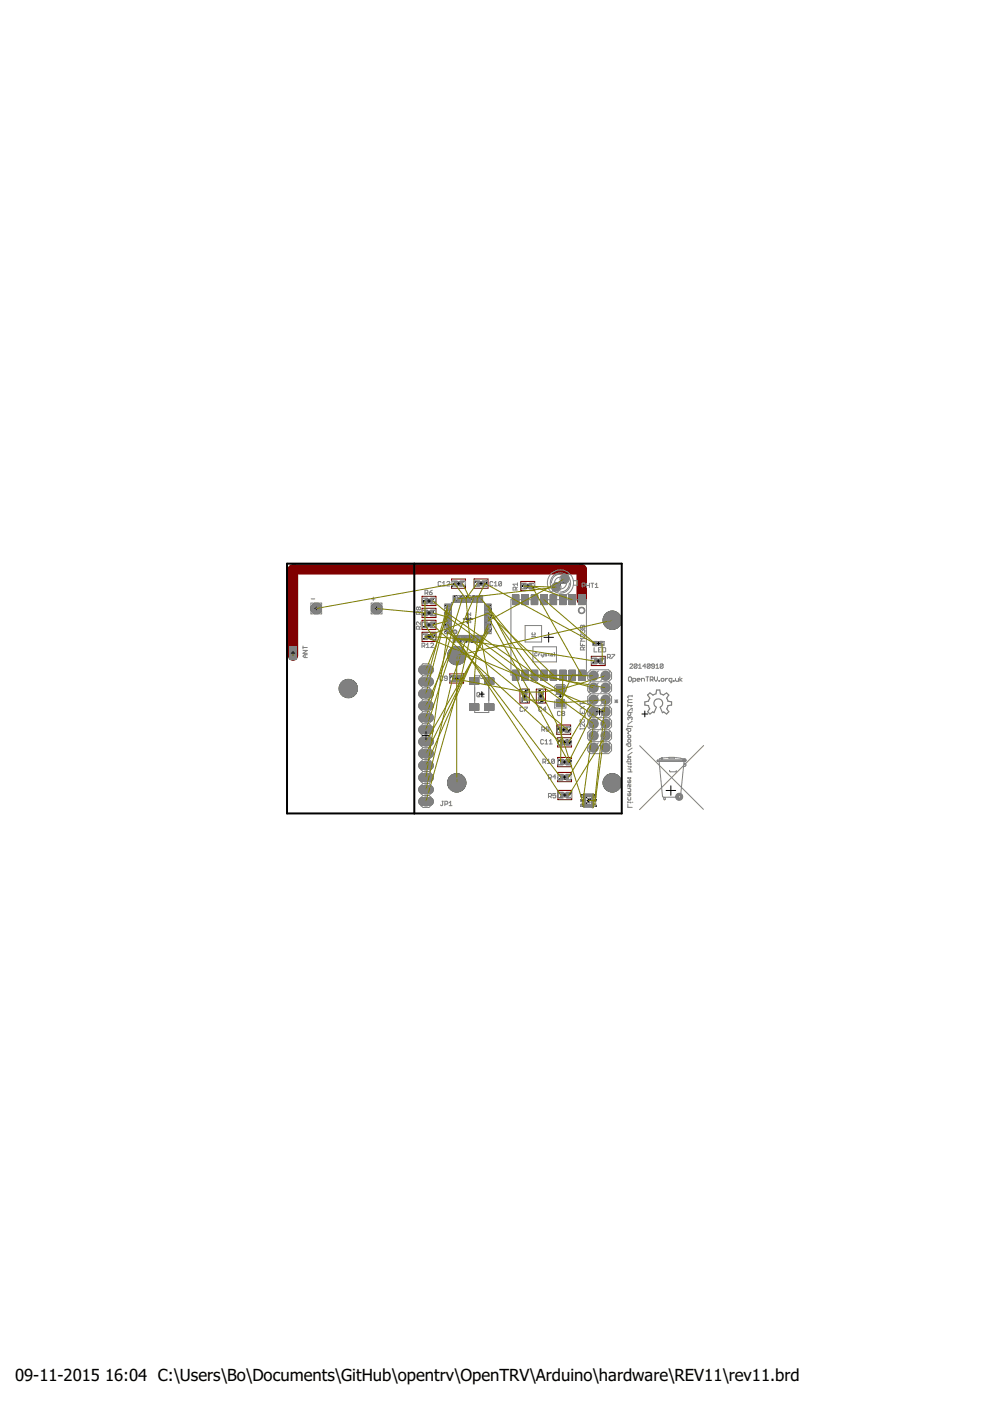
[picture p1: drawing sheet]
<svg xmlns="http://www.w3.org/2000/svg" width="210mm" height="297mm" viewBox="0 0 210 297" stroke-linecap="round" stroke-linejoin="round" font-family="sans-serif">
<defs><g id="words">
<g font-size="3.5">
<text x="3.2" y="292.8">09-11-2015</text>
<text x="22.3" y="292.8">16:04 C:\Users\Bo\Documents\GitHub\opentrv\OpenTRV\Arduino\hardware\REV11\rev11.brd</text>
</g>
</g></defs>
<g fill="none" stroke="#808080" stroke-width=".21">
<path d="M133.1 149.2v.7M133.1 153.9v.3M133.1 154.5l.2 .6 .4-.2v-.4h-.8l-.1 .3M133.1 155.4l.2 .1zM133.1 157.7l.2 .6 .4-.2v-.4h-.8l-.1 .3M133.1 150.8l.8-.6h.1v.6M133.1 154h.9v.2M133.1 149.6h.9l-.3 .3M133.3 155.9l.4 .1-.1 .5-.5-.2zM133.3 156.8l.4 .1v.3l-.1 .2-.5-.2zM133.6 152.2l-.2-.2-.3 .2 .2 .4M133.6 152.2v.1"/>
<path d="M133.6 152.2l.1-.2 .3 .2-.1 .4M133.7 151.1v.5l-.1 .1-.5-.1v-.5h.9M134 147.6h-.7l-.2 .1 .2 .3M134 148.3h-.7l-.2 .2 .2 .4h.7M134 159.5l-.9 .6M134 158.6l-.9 .6M134 147.4v.3M134 152.9l-.9 .6M132.8 161.5h.9v-.4l-.4-.2-.2 .2v.4M133.1 170.6v.6h.9M133.1 160.4l.2 .2zM133.1 164.9l.2 .1z"/>
<path d="M133.1 165.5l.2 .5 .4-.2v-.3l-.3-.1v.6M133.1 168.3l.2 .4 .4-.1v-.3l-.3-.2v.6M133.1 169l.2 .7 .4-.2v-.5M133.1 169.9v.4M133.1 163l.6 .2v.3l-.1 .2M133.1 167.2l.6 .1v.5h-.6M133.1 170.1h.6v.2M133.1 163.7h.9M133.1 162.4l.2 .2h.6M133.1 161.8l.2 .2h.6M133.6 160.4h.1v.2h-.1zM133.6 164.9h.1v.1h-.1z"/>
<path d="M133.7 166.3v.4l-.1 .2-.3-.6-.2 .6M133.7 161.8v.3M133.7 162.4v.4M134 170.1h.2"/>
</g>
<g fill="#808080" stroke="#808080" stroke-width=".21">
<path d="M88.9 141.5l.6-.3h1.7a.82 .82 0 0 1 .7 .8 .82 .82 0 0 1-.7 .8h-1.7a.83 .83 0 0 1-.6-1.3z"/>
<path d="M88.9 144.1l.6-.4h1.7a.82 .82 0 0 1 .7 .9 .82 .82 0 0 1-.7 .8h-1.7a.83 .83 0 0 1-.6-1.3z"/>
<path d="M88.9 146.6l.6-.3h1.7a.82 .82 0 0 1 .7 .8 .82 .82 0 0 1-.7 .8h-1.7a.83 .83 0 0 1-.6-1.3z"/>
<path d="M88.9 149.1l.6-.3h1.7a.82 .82 0 0 1 .7 .8 .82 .82 0 0 1-.7 .9h-1.7a.83 .83 0 0 1-.6-1.4z"/>
<path d="M88.9 151.7l.6-.3h1.7a.82 .82 0 0 1 .7 .8 .82 .82 0 0 1-.7 .8h-1.7a.83 .83 0 0 1-.6-1.3z"/>
<path d="M88.9 154.2l.6-.3h1.7a.82 .82 0 0 1 .7 .8 .82 .82 0 0 1-.7 .8h-1.7a.83 .83 0 0 1-.6-1.3z"/>
<path d="M88.9 156.8l.6-.4h1.7a.82 .82 0 0 1 .7 .9 .82 .82 0 0 1-.7 .8h-1.7a.83 .83 0 0 1-.6-1.3z"/>
<path d="M88.9 159.3l.6-.3h1.7a.82 .82 0 0 1 .7 .8 .82 .82 0 0 1-.7 .8h-1.7a.83 .83 0 0 1-.6-1.3z"/>
<path d="M88.9 161.8l.6-.3h1.7a.82 .82 0 0 1 .7 .8 .82 .82 0 0 1-.7 .8h-1.7a.83 .83 0 0 1-.6-1.3z"/>
<path d="M88.9 164.4l.6-.4h1.7a.82 .82 0 0 1 .7 .9 .82 .82 0 0 1-.7 .8h-1.7a.83 .83 0 0 1-.6-1.3z"/>
<path d="M88.9 166.9l.6-.3h1.7a.82 .82 0 0 1 .7 .8 .82 .82 0 0 1-.7 .8h-1.7a.83 .83 0 0 1-.6-1.3z"/>
<path d="M88.9 169.4l.6-.3h1.7a.82 .82 0 0 1 .7 .8 .82 .82 0 0 1-.7 .9h-1.7a.83 .83 0 0 1-.6-1.4z"/>
<circle cx="125.9" cy="143.3" r=".87"/>
<circle cx="128.4" cy="143.3" r=".87"/>
<circle cx="125.9" cy="145.8" r=".87"/>
<circle cx="128.4" cy="145.8" r=".87"/>
<circle cx="125.9" cy="148.4" r=".87"/>
<circle cx="128.4" cy="148.4" r=".87"/>
<circle cx="125.9" cy="150.9" r=".87"/>
<circle cx="128.4" cy="150.9" r=".87"/>
<circle cx="125.9" cy="153.4" r=".87"/>
<circle cx="128.4" cy="153.4" r=".87"/>
<circle cx="125.9" cy="156" r=".87"/>
<circle cx="128.4" cy="156" r=".87"/>
<circle cx="125.9" cy="158.5" r=".87"/>
<circle cx="128.4" cy="158.5" r=".87"/>
<circle cx="119.7" cy="122.7" r=".78"/>
<circle cx="117.9" cy="124.5" r=".78"/>
<circle cx="67.1" cy="129" r="1.21"/>
<circle cx="79.8" cy="129" r="1.21"/>
</g>
<g fill="#808080" stroke="#808080" stroke-width=".21">
<circle cx="129.8" cy="131.5" r="1.95"/>
<circle cx="96.8" cy="139" r="1.95"/>
<circle cx="96.8" cy="166" r="1.95"/>
<circle cx="73.9" cy="146" r="1.95"/>
<circle cx="129.8" cy="166" r="1.95"/>
</g>
<circle cx="125.9" cy="143.3" r=".83" fill="#008000" stroke="#008000" stroke-width=".21"/>
<circle cx="125.9" cy="143.3" r=".51" fill="#fff" stroke="#000" stroke-width=".21"/>
<circle cx="128.4" cy="143.3" r=".83" fill="#008000" stroke="#008000" stroke-width=".21"/>
<circle cx="128.4" cy="143.3" r=".51" fill="#fff" stroke="#000" stroke-width=".21"/>
<circle cx="125.9" cy="145.8" r=".83" fill="#008000" stroke="#008000" stroke-width=".21"/>
<circle cx="125.9" cy="145.8" r=".51" fill="#fff" stroke="#000" stroke-width=".21"/>
<circle cx="128.4" cy="145.8" r=".83" fill="#008000" stroke="#008000" stroke-width=".21"/>
<circle cx="128.4" cy="145.8" r=".51" fill="#fff" stroke="#000" stroke-width=".21"/>
<circle cx="125.9" cy="148.4" r=".83" fill="#008000" stroke="#008000" stroke-width=".21"/>
<circle cx="125.9" cy="148.4" r=".51" fill="#fff" stroke="#000" stroke-width=".21"/>
<circle cx="128.4" cy="148.4" r=".83" fill="#008000" stroke="#008000" stroke-width=".21"/>
<circle cx="128.4" cy="148.4" r=".51" fill="#fff" stroke="#000" stroke-width=".21"/>
<circle cx="125.9" cy="150.9" r=".83" fill="#008000" stroke="#008000" stroke-width=".21"/>
<circle cx="125.9" cy="150.9" r=".51" fill="#fff" stroke="#000" stroke-width=".21"/>
<circle cx="128.4" cy="150.9" r=".83" fill="#008000" stroke="#008000" stroke-width=".21"/>
<circle cx="128.4" cy="150.9" r=".51" fill="#fff" stroke="#000" stroke-width=".21"/>
<circle cx="125.9" cy="153.4" r=".83" fill="#008000" stroke="#008000" stroke-width=".21"/>
<circle cx="125.9" cy="153.4" r=".51" fill="#fff" stroke="#000" stroke-width=".21"/>
<circle cx="128.4" cy="153.4" r=".83" fill="#008000" stroke="#008000" stroke-width=".21"/>
<circle cx="128.4" cy="153.4" r=".51" fill="#fff" stroke="#000" stroke-width=".21"/>
<circle cx="125.9" cy="156" r=".83" fill="#008000" stroke="#008000" stroke-width=".21"/>
<circle cx="125.9" cy="156" r=".51" fill="#fff" stroke="#000" stroke-width=".21"/>
<circle cx="128.4" cy="156" r=".83" fill="#008000" stroke="#008000" stroke-width=".21"/>
<circle cx="128.4" cy="156" r=".51" fill="#fff" stroke="#000" stroke-width=".21"/>
<circle cx="125.9" cy="158.5" r=".83" fill="#008000" stroke="#008000" stroke-width=".21"/>
<circle cx="125.9" cy="158.5" r=".51" fill="#fff" stroke="#000" stroke-width=".21"/>
<circle cx="128.4" cy="158.5" r=".83" fill="#008000" stroke="#008000" stroke-width=".21"/>
<circle cx="128.4" cy="158.5" r=".51" fill="#fff" stroke="#000" stroke-width=".21"/>
<path d="M89.6 142h1.5" fill="none" stroke="#008000" stroke-width="1.5"/>
<circle cx="90.3" cy="142" r=".51" fill="#fff" stroke="#000" stroke-width=".21"/>
<path d="M89.6 144.5h1.5" fill="none" stroke="#008000" stroke-width="1.5"/>
<circle cx="90.3" cy="144.5" r=".51" fill="#fff" stroke="#000" stroke-width=".21"/>
<path d="M89.6 147.1h1.5" fill="none" stroke="#008000" stroke-width="1.5"/>
<circle cx="90.3" cy="147.1" r=".51" fill="#fff" stroke="#000" stroke-width=".21"/>
<path d="M89.6 149.6h1.5" fill="none" stroke="#008000" stroke-width="1.5"/>
<circle cx="90.3" cy="149.6" r=".51" fill="#fff" stroke="#000" stroke-width=".21"/>
<path d="M89.6 152.2h1.5" fill="none" stroke="#008000" stroke-width="1.5"/>
<circle cx="90.3" cy="152.2" r=".51" fill="#fff" stroke="#000" stroke-width=".21"/>
<path d="M89.6 154.7h1.5" fill="none" stroke="#008000" stroke-width="1.5"/>
<circle cx="90.3" cy="154.7" r=".51" fill="#fff" stroke="#000" stroke-width=".21"/>
<path d="M89.6 157.2h1.5" fill="none" stroke="#008000" stroke-width="1.5"/>
<circle cx="90.3" cy="157.2" r=".51" fill="#fff" stroke="#000" stroke-width=".21"/>
<path d="M89.6 159.8h1.5" fill="none" stroke="#008000" stroke-width="1.5"/>
<circle cx="90.3" cy="159.8" r=".51" fill="#fff" stroke="#000" stroke-width=".21"/>
<path d="M89.6 162.3h1.5" fill="none" stroke="#008000" stroke-width="1.5"/>
<circle cx="90.3" cy="162.3" r=".51" fill="#fff" stroke="#000" stroke-width=".21"/>
<path d="M89.6 164.8h1.5" fill="none" stroke="#008000" stroke-width="1.5"/>
<circle cx="90.3" cy="164.8" r=".51" fill="#fff" stroke="#000" stroke-width=".21"/>
<path d="M89.6 167.4h1.5" fill="none" stroke="#008000" stroke-width="1.5"/>
<circle cx="90.3" cy="167.4" r=".51" fill="#fff" stroke="#000" stroke-width=".21"/>
<path d="M89.6 169.9h1.5" fill="none" stroke="#008000" stroke-width="1.5"/>
<circle cx="90.3" cy="169.9" r=".51" fill="#fff" stroke="#000" stroke-width=".21"/>
<circle cx="119.7" cy="122.7" r=".71" fill="#008000" stroke="#008000" stroke-width=".21"/>
<circle cx="119.7" cy="122.7" r=".4" fill="#fff" stroke="#000" stroke-width=".21"/>
<circle cx="117.9" cy="124.5" r=".71" fill="#008000" stroke="#008000" stroke-width=".21"/>
<circle cx="117.9" cy="124.5" r=".4" fill="#fff" stroke="#000" stroke-width=".21"/>
<circle cx="67.1" cy="129" r="1.17" fill="#008000" stroke="#008000" stroke-width=".21"/>
<circle cx="67.1" cy="129" r=".51" fill="#fff" stroke="#000" stroke-width=".21"/>
<circle cx="79.8" cy="129" r="1.17" fill="#008000" stroke="#008000" stroke-width=".21"/>
<circle cx="79.8" cy="129" r=".51" fill="#fff" stroke="#000" stroke-width=".21"/>
<circle cx="129.8" cy="131.5" r="1.91" fill="#008000" stroke="#008000" stroke-width=".21"/>
<circle cx="129.8" cy="131.5" r="1.4" fill="#fff" stroke="#000" stroke-width=".21"/>
<circle cx="96.8" cy="139" r="1.91" fill="#008000" stroke="#008000" stroke-width=".21"/>
<circle cx="96.8" cy="139" r="1.4" fill="#fff" stroke="#000" stroke-width=".21"/>
<circle cx="96.8" cy="166" r="1.91" fill="#008000" stroke="#008000" stroke-width=".21"/>
<circle cx="96.8" cy="166" r="1.4" fill="#fff" stroke="#000" stroke-width=".21"/>
<circle cx="73.9" cy="146" r="1.91" fill="#008000" stroke="#008000" stroke-width=".21"/>
<circle cx="73.9" cy="146" r="1.4" fill="#fff" stroke="#000" stroke-width=".21"/>
<circle cx="129.8" cy="166" r="1.91" fill="#008000" stroke="#008000" stroke-width=".21"/>
<circle cx="129.8" cy="166" r="1.4" fill="#fff" stroke="#000" stroke-width=".21"/>
<g fill="#800000" stroke="#800000" stroke-width=".21">
<path d="M118 148.3h1.6v1.4h-1.6z"/>
<path d="M118 145.5h1.6v1.4h-1.6z"/>
<path d="M114.2 147.9h1v1.1h-1z"/>
<path d="M114.2 146.2h1v1.1h-1z"/>
<path d="M125.5 139.6h1v1.1h-1z"/>
<path d="M127.2 139.6h1v1.1h-1z"/>
<path d="M110.7 146.2h1v1.1h-1z"/>
<path d="M110.7 147.9h1v1.1h-1z"/>
<path d="M89.6 132h1v1.1h-1z"/>
<path d="M91.3 132h1v1.1h-1z"/>
<path d="M99.6 143.8h1.9v1.3h-1.9z"/>
<path d="M99.6 149.3h1.9v1.3h-1.9z"/>
<path d="M102.8 149.3h1.9v1.3h-1.9z"/>
<path d="M102.8 143.8h1.9v1.3h-1.9z"/>
<path d="M95.4 143.3h1.1v1.1h-1.1z"/>
<path d="M97.1 143.3h1.1v1.1h-1.1z"/>
<path d="M102.3 123.2h1.1v1h-1.1z"/>
<path d="M100.6 123.2h1.1v1h-1.1z"/>
<path d="M118.3 164.2h1.1v1.1h-1.1z"/>
<path d="M120.1 164.2h1v1.1h-1z"/>
<path d="M118.4 168h1v1.1h-1z"/>
<path d="M120.1 168h1v1.1h-1z"/>
<path d="M118.3 156.9h1.1v1h-1.1z"/>
<path d="M120 156.9h1.1v1h-1.1z"/>
<path d="M97.5 123.3h1.1v1h-1.1z"/>
<path d="M95.8 123.3h1.1v1h-1.1z"/>
<path d="M120.1 161h1v1.1h-1z"/>
<path d="M118.3 161h1.1v1.1h-1.1z"/>
<path d="M127.2 136h.8v.8h-.8z"/>
<path d="M125.7 136h.8v.8h-.8z"/>
<path d="M122.7 126.2h1.3v1.9h-1.3z"/>
<path d="M120.7 126.2h1.3v1.9h-1.3z"/>
<path d="M118.7 126.2h1.3v1.9h-1.3z"/>
<path d="M116.7 126.2h1.3v1.9h-1.3z"/>
<path d="M114.7 126.2h1.3v1.9h-1.3z"/>
<path d="M112.7 126.2h1.3v1.9h-1.3z"/>
<path d="M110.7 126.2h1.3v1.9h-1.3z"/>
<path d="M108.7 126.2h1.3v1.9h-1.3z"/>
<path d="M108.7 142.1h1.3v2h-1.3z"/>
<path d="M110.7 142.1h1.3v2h-1.3z"/>
<path d="M112.7 142.1h1.3v2h-1.3z"/>
<path d="M114.7 142.1h1.3v2h-1.3z"/>
<path d="M116.7 142.1h1.3v2h-1.3z"/>
<path d="M118.7 142.1h1.3v2h-1.3z"/>
<path d="M120.7 142.1h1.3v2h-1.3z"/>
<path d="M122.7 142.1h1.3v2h-1.3z"/>
<path d="M89.6 134.5h1v1.1h-1z"/>
<path d="M91.3 134.5h1v1.1h-1z"/>
<path d="M96.1 134.9h.6v1.2h-.6z"/>
<path d="M96.9 134.9h.6v1.2h-.6z"/>
<path d="M97.7 134.9h.6v1.2h-.6z"/>
<path d="M98.5 134.9h.6v1.2h-.6z"/>
<path d="M99.3 134.9h.6v1.2h-.6z"/>
<path d="M100.1 134.9h.6v1.2h-.6z"/>
<path d="M100.9 134.9h.6v1.2h-.6z"/>
<path d="M101.7 134.9h.6v1.2h-.6z"/>
<path d="M102.9 133.8h1.2v.5h-1.2z"/>
<path d="M102.9 132.9h1.2v.6h-1.2z"/>
<path d="M102.9 132.1h1.2v.6h-1.2z"/>
<path d="M102.9 131.4h1.2v.5h-1.2z"/>
<path d="M102.9 130.6h1.2v.5h-1.2z"/>
<path d="M102.9 129.8h1.2v.5h-1.2z"/>
<path d="M102.9 128.9h1.2v.6h-1.2z"/>
<path d="M102.9 128.1h1.2v.6h-1.2z"/>
<path d="M101.7 126.3h.6v1.3h-.6z"/>
<path d="M100.9 126.3h.6v1.3h-.6z"/>
<path d="M100.1 126.3h.6v1.3h-.6z"/>
<path d="M99.3 126.3h.6v1.3h-.6z"/>
<path d="M98.5 126.3h.6v1.3h-.6z"/>
<path d="M97.7 126.3h.6v1.3h-.6z"/>
<path d="M96.9 126.3h.6v1.3h-.6z"/>
<path d="M96.1 126.3h.6v1.3h-.6z"/>
<path d="M94.3 128.1h1.2v.6h-1.2z"/>
<path d="M94.3 128.9h1.2v.6h-1.2z"/>
<path d="M94.3 129.8h1.2v.5h-1.2z"/>
<path d="M94.3 130.6h1.2v.5h-1.2z"/>
<path d="M94.3 131.4h1.2v.5h-1.2z"/>
<path d="M94.3 132.1h1.2v.6h-1.2z"/>
<path d="M94.3 132.9h1.2v.6h-1.2z"/>
<path d="M94.3 133.8h1.2v.5h-1.2z"/>
<path d="M89.6 126.9h1v1.1h-1z"/>
<path d="M91.3 126.9h1v1.1h-1z"/>
<path d="M91.3 129.4h1v1.1h-1z"/>
<path d="M89.6 129.4h1v1.1h-1z"/>
<path d="M125.8 170.5h.6v.4h-.6z"/>
<path d="M125.8 169.5h.6v.4h-.6z"/>
<path d="M125.8 168.6h.6v.3h-.6z"/>
<path d="M123.2 168.6h.6v.3h-.6z"/>
<path d="M123.2 169.5h.6v.4h-.6z"/>
<path d="M123.2 170.5h.6v.4h-.6z"/>
<path d="M124 168.5h1.5v2.4h-1.5z"/>
<path d="M61.5 137.2h1.3v2.5h-1.3z"/>
<path d="M110.6 123.7h1v1.1h-1z"/>
<path d="M112.2 123.7h1.1v1.1h-1.1z"/>
<path d="M119.9 154.2h1v1.1h-1z"/>
<path d="M118.2 154.2h1v1.1h-1z"/>
</g>
<path d="M123.3 127.1v-6.4h-61.2v18.3" fill="none" stroke="#800000" stroke-width="2.2"/>
<circle cx="125.9" cy="143.3" r=".83" fill="#008000" stroke="#008000" stroke-width=".21"/>
<circle cx="125.9" cy="143.3" r=".51" fill="#fff" stroke="#000" stroke-width=".21"/>
<circle cx="128.4" cy="143.3" r=".83" fill="#008000" stroke="#008000" stroke-width=".21"/>
<circle cx="128.4" cy="143.3" r=".51" fill="#fff" stroke="#000" stroke-width=".21"/>
<circle cx="125.9" cy="145.8" r=".83" fill="#008000" stroke="#008000" stroke-width=".21"/>
<circle cx="125.9" cy="145.8" r=".51" fill="#fff" stroke="#000" stroke-width=".21"/>
<circle cx="128.4" cy="145.8" r=".83" fill="#008000" stroke="#008000" stroke-width=".21"/>
<circle cx="128.4" cy="145.8" r=".51" fill="#fff" stroke="#000" stroke-width=".21"/>
<circle cx="125.9" cy="148.4" r=".83" fill="#008000" stroke="#008000" stroke-width=".21"/>
<circle cx="125.9" cy="148.4" r=".51" fill="#fff" stroke="#000" stroke-width=".21"/>
<circle cx="128.4" cy="148.4" r=".83" fill="#008000" stroke="#008000" stroke-width=".21"/>
<circle cx="128.4" cy="148.4" r=".51" fill="#fff" stroke="#000" stroke-width=".21"/>
<circle cx="125.9" cy="150.9" r=".83" fill="#008000" stroke="#008000" stroke-width=".21"/>
<circle cx="125.9" cy="150.9" r=".51" fill="#fff" stroke="#000" stroke-width=".21"/>
<circle cx="128.4" cy="150.9" r=".83" fill="#008000" stroke="#008000" stroke-width=".21"/>
<circle cx="128.4" cy="150.9" r=".51" fill="#fff" stroke="#000" stroke-width=".21"/>
<circle cx="125.9" cy="153.4" r=".83" fill="#008000" stroke="#008000" stroke-width=".21"/>
<circle cx="125.9" cy="153.4" r=".51" fill="#fff" stroke="#000" stroke-width=".21"/>
<circle cx="128.4" cy="153.4" r=".83" fill="#008000" stroke="#008000" stroke-width=".21"/>
<circle cx="128.4" cy="153.4" r=".51" fill="#fff" stroke="#000" stroke-width=".21"/>
<circle cx="125.9" cy="156" r=".83" fill="#008000" stroke="#008000" stroke-width=".21"/>
<circle cx="125.9" cy="156" r=".51" fill="#fff" stroke="#000" stroke-width=".21"/>
<circle cx="128.4" cy="156" r=".83" fill="#008000" stroke="#008000" stroke-width=".21"/>
<circle cx="128.4" cy="156" r=".51" fill="#fff" stroke="#000" stroke-width=".21"/>
<circle cx="125.9" cy="158.5" r=".83" fill="#008000" stroke="#008000" stroke-width=".21"/>
<circle cx="125.9" cy="158.5" r=".51" fill="#fff" stroke="#000" stroke-width=".21"/>
<circle cx="128.4" cy="158.5" r=".83" fill="#008000" stroke="#008000" stroke-width=".21"/>
<circle cx="128.4" cy="158.5" r=".51" fill="#fff" stroke="#000" stroke-width=".21"/>
<path d="M89.6 142h1.5" fill="none" stroke="#008000" stroke-width="1.5"/>
<circle cx="90.3" cy="142" r=".51" fill="#fff" stroke="#000" stroke-width=".21"/>
<path d="M89.6 144.5h1.5" fill="none" stroke="#008000" stroke-width="1.5"/>
<circle cx="90.3" cy="144.5" r=".51" fill="#fff" stroke="#000" stroke-width=".21"/>
<path d="M89.6 147.1h1.5" fill="none" stroke="#008000" stroke-width="1.5"/>
<circle cx="90.3" cy="147.1" r=".51" fill="#fff" stroke="#000" stroke-width=".21"/>
<path d="M89.6 149.6h1.5" fill="none" stroke="#008000" stroke-width="1.5"/>
<circle cx="90.3" cy="149.6" r=".51" fill="#fff" stroke="#000" stroke-width=".21"/>
<path d="M89.6 152.2h1.5" fill="none" stroke="#008000" stroke-width="1.5"/>
<circle cx="90.3" cy="152.2" r=".51" fill="#fff" stroke="#000" stroke-width=".21"/>
<path d="M89.6 154.7h1.5" fill="none" stroke="#008000" stroke-width="1.5"/>
<circle cx="90.3" cy="154.7" r=".51" fill="#fff" stroke="#000" stroke-width=".21"/>
<path d="M89.6 157.2h1.5" fill="none" stroke="#008000" stroke-width="1.5"/>
<circle cx="90.3" cy="157.2" r=".51" fill="#fff" stroke="#000" stroke-width=".21"/>
<path d="M89.6 159.8h1.5" fill="none" stroke="#008000" stroke-width="1.5"/>
<circle cx="90.3" cy="159.8" r=".51" fill="#fff" stroke="#000" stroke-width=".21"/>
<path d="M89.6 162.3h1.5" fill="none" stroke="#008000" stroke-width="1.5"/>
<circle cx="90.3" cy="162.3" r=".51" fill="#fff" stroke="#000" stroke-width=".21"/>
<path d="M89.6 164.8h1.5" fill="none" stroke="#008000" stroke-width="1.5"/>
<circle cx="90.3" cy="164.8" r=".51" fill="#fff" stroke="#000" stroke-width=".21"/>
<path d="M89.6 167.4h1.5" fill="none" stroke="#008000" stroke-width="1.5"/>
<circle cx="90.3" cy="167.4" r=".51" fill="#fff" stroke="#000" stroke-width=".21"/>
<path d="M89.6 169.9h1.5" fill="none" stroke="#008000" stroke-width="1.5"/>
<circle cx="90.3" cy="169.9" r=".51" fill="#fff" stroke="#000" stroke-width=".21"/>
<circle cx="119.7" cy="122.7" r=".71" fill="#008000" stroke="#008000" stroke-width=".21"/>
<circle cx="119.7" cy="122.7" r=".4" fill="#fff" stroke="#000" stroke-width=".21"/>
<circle cx="117.9" cy="124.5" r=".71" fill="#008000" stroke="#008000" stroke-width=".21"/>
<circle cx="117.9" cy="124.5" r=".4" fill="#fff" stroke="#000" stroke-width=".21"/>
<circle cx="67.1" cy="129" r="1.17" fill="#008000" stroke="#008000" stroke-width=".21"/>
<circle cx="67.1" cy="129" r=".51" fill="#fff" stroke="#000" stroke-width=".21"/>
<circle cx="79.8" cy="129" r="1.17" fill="#008000" stroke="#008000" stroke-width=".21"/>
<circle cx="79.8" cy="129" r=".51" fill="#fff" stroke="#000" stroke-width=".21"/>
<circle cx="129.8" cy="131.5" r="1.91" fill="#008000" stroke="#008000" stroke-width=".21"/>
<circle cx="129.8" cy="131.5" r="1.4" fill="#fff" stroke="#000" stroke-width=".21"/>
<circle cx="96.8" cy="139" r="1.91" fill="#008000" stroke="#008000" stroke-width=".21"/>
<circle cx="96.8" cy="139" r="1.4" fill="#fff" stroke="#000" stroke-width=".21"/>
<circle cx="96.8" cy="166" r="1.91" fill="#008000" stroke="#008000" stroke-width=".21"/>
<circle cx="96.8" cy="166" r="1.4" fill="#fff" stroke="#000" stroke-width=".21"/>
<circle cx="73.9" cy="146" r="1.91" fill="#008000" stroke="#008000" stroke-width=".21"/>
<circle cx="73.9" cy="146" r="1.4" fill="#fff" stroke="#000" stroke-width=".21"/>
<circle cx="129.8" cy="166" r="1.91" fill="#008000" stroke="#008000" stroke-width=".21"/>
<circle cx="129.8" cy="166" r="1.4" fill="#fff" stroke="#000" stroke-width=".21"/>
<g fill="none" stroke="#800000" stroke-width=".21">
<path d="M89.5 131.5h2.9v2h-2.9zM89.5 126.4h2.9v2h-2.9zM89.5 129h2.9v1.9h-2.9zM89.5 134h2.9v2h-2.9zM95.8 122.8h2.9v1.9h-2.9zM100.5 122.7h3v2h-3zM110.4 123.3h3v1.9h-3zM125.4 139.1h2.9v2h-2.9zM95.4 142.9h2.9v1.9h-2.9zM110.2 146.1h2v3h-2zM113.7 146.1h2v3h-2zM118 153.7h3v2h-3z"/>
<path d="M118.2 156.4h3v2h-3zM118.2 163.8h3v1.9h-3zM118.2 160.6h3v2h-3zM118.3 167.6h2.9v1.9h-2.9z"/>
</g>
<g fill="#808080" stroke="#808080" stroke-width=".21">
<path d="M117.9 148.3h1.7v1.5h-1.7z"/>
<path d="M117.9 145.5h1.7v1.4h-1.7z"/>
<path d="M114.1 147.8h1.1v1.2h-1.1z"/>
<path d="M114.1 146.1h1.1v1.2h-1.1z"/>
<path d="M125.4 139.6h1.1v1.1h-1.1z"/>
<path d="M127.1 139.6h1.1v1.1h-1.1z"/>
<path d="M110.7 146.1h1.1v1.2h-1.1z"/>
<path d="M110.7 147.8h1.1v1.2h-1.1z"/>
<path d="M89.6 131.9h1.1v1.2h-1.1z"/>
<path d="M91.2 131.9h1.2v1.2h-1.2z"/>
<path d="M99.5 143.7h2v1.4h-2z"/>
<path d="M99.5 149.2h2v1.4h-2z"/>
<path d="M102.7 149.2h2v1.4h-2z"/>
<path d="M102.7 143.7h2v1.4h-2z"/>
<path d="M95.4 143.3h1.2v1.1h-1.2z"/>
<path d="M97.1 143.3h1.2v1.1h-1.2z"/>
<path d="M102.2 123.2h1.2v1.1h-1.2z"/>
<path d="M100.5 123.2h1.2v1.1h-1.2z"/>
<path d="M118.3 164.2h1.1v1.2h-1.1z"/>
<path d="M120 164.2h1.1v1.2h-1.1z"/>
<path d="M118.3 168h1.1v1.2h-1.1z"/>
<path d="M120.1 168h1.1v1.2h-1.1z"/>
<path d="M118.3 156.8h1.1v1.1h-1.1z"/>
<path d="M120 156.8h1.2v1.1h-1.2z"/>
<path d="M97.5 123.2h1.2v1.1h-1.2z"/>
<path d="M95.8 123.2h1.2v1.1h-1.2z"/>
<path d="M120 161h1.1v1.2h-1.1z"/>
<path d="M118.3 161h1.1v1.2h-1.1z"/>
<path d="M127.2 136h.9v.9h-.9z"/>
<path d="M125.7 136h.9v.9h-.9z"/>
<path d="M122.6 126.1h1.4v2.1h-1.4z"/>
<path d="M120.6 126.1h1.4v2.1h-1.4z"/>
<path d="M118.6 126.1h1.4v2.1h-1.4z"/>
<path d="M116.6 126.1h1.4v2.1h-1.4z"/>
<path d="M114.6 126.1h1.4v2.1h-1.4z"/>
<path d="M112.6 126.1h1.4v2.1h-1.4z"/>
<path d="M110.6 126.1h1.4v2.1h-1.4z"/>
<path d="M108.6 126.1h1.4v2.1h-1.4z"/>
<path d="M108.6 142.1h1.4v2.1h-1.4z"/>
<path d="M110.6 142.1h1.4v2.1h-1.4z"/>
<path d="M112.6 142.1h1.4v2.1h-1.4z"/>
<path d="M114.6 142.1h1.4v2.1h-1.4z"/>
<path d="M116.6 142.1h1.4v2.1h-1.4z"/>
<path d="M118.6 142.1h1.4v2.1h-1.4z"/>
<path d="M120.6 142.1h1.4v2.1h-1.4z"/>
<path d="M122.6 142.1h1.4v2.1h-1.4z"/>
<path d="M89.6 134.4h1.1v1.2h-1.1z"/>
<path d="M91.2 134.4h1.2v1.2h-1.2z"/>
<path d="M96.1 134.8h.7v1.4h-.7z"/>
<path d="M96.9 134.8h.7v1.4h-.7z"/>
<path d="M97.7 134.8h.6v1.4h-.6z"/>
<path d="M98.5 134.8h.6v1.4h-.6z"/>
<path d="M99.3 134.8h.6v1.4h-.6z"/>
<path d="M100.1 134.8h.7v1.4h-.7z"/>
<path d="M100.9 134.8h.7v1.4h-.7z"/>
<path d="M101.7 134.8h.6v1.4h-.6z"/>
<path d="M102.8 133.7h1.4v.7h-1.4z"/>
<path d="M102.8 132.9h1.4v.7h-1.4z"/>
<path d="M102.8 132.1h1.4v.7h-1.4z"/>
<path d="M102.8 131.3h1.4v.7h-1.4z"/>
<path d="M102.8 130.5h1.4v.7h-1.4z"/>
<path d="M102.8 129.7h1.4v.7h-1.4z"/>
<path d="M102.8 128.9h1.4v.7h-1.4z"/>
<path d="M102.8 128.1h1.4v.7h-1.4z"/>
<path d="M101.7 126.3h.6v1.3h-.6z"/>
<path d="M100.9 126.3h.7v1.3h-.7z"/>
<path d="M100.1 126.3h.7v1.3h-.7z"/>
<path d="M99.3 126.3h.6v1.3h-.6z"/>
<path d="M98.5 126.3h.6v1.3h-.6z"/>
<path d="M97.7 126.3h.6v1.3h-.6z"/>
<path d="M96.9 126.3h.7v1.3h-.7z"/>
<path d="M96.1 126.3h.7v1.3h-.7z"/>
<path d="M94.2 128.1h1.4v.7h-1.4z"/>
<path d="M94.2 128.9h1.4v.7h-1.4z"/>
<path d="M94.2 129.7h1.4v.7h-1.4z"/>
<path d="M94.2 130.5h1.4v.7h-1.4z"/>
<path d="M94.2 131.3h1.4v.7h-1.4z"/>
<path d="M94.2 132.1h1.4v.7h-1.4z"/>
<path d="M94.2 132.9h1.4v.7h-1.4z"/>
<path d="M94.2 133.7h1.4v.7h-1.4z"/>
<path d="M89.6 126.8h1.1v1.2h-1.1z"/>
<path d="M91.2 126.8h1.2v1.2h-1.2z"/>
<path d="M91.2 129.4h1.2v1.2h-1.2z"/>
<path d="M89.6 129.4h1.1v1.2h-1.1z"/>
<path d="M125.7 170.5h.7v.5h-.7z"/>
<path d="M125.7 169.5h.7v.5h-.7z"/>
<path d="M125.7 168.5h.7v.5h-.7z"/>
<path d="M123.1 168.5h.7v.5h-.7z"/>
<path d="M123.1 169.5h.7v.5h-.7z"/>
<path d="M123.1 170.5h.7v.5h-.7z"/>
<path d="M124 168.5h1.6v2.5h-1.6z"/>
<path d="M61.4 137.2h1.4v2.6h-1.4z"/>
<path d="M110.5 123.7h1.1v1.1h-1.1z"/>
<path d="M112.2 123.7h1.1v1.1h-1.1z"/>
<path d="M119.8 154.1h1.1v1.2h-1.1z"/>
<path d="M118.1 154.1h1.1v1.2h-1.1z"/>
<path d="M88.9 141.5l.6-.3h1.7a.82 .82 0 0 1 .7 .8 .82 .82 0 0 1-.7 .8h-1.7a.83 .83 0 0 1-.6-1.3z"/>
<path d="M88.9 144.1l.6-.4h1.7a.82 .82 0 0 1 .7 .9 .82 .82 0 0 1-.7 .8h-1.7a.83 .83 0 0 1-.6-1.3z"/>
<path d="M88.9 146.6l.6-.3h1.7a.82 .82 0 0 1 .7 .8 .82 .82 0 0 1-.7 .8h-1.7a.83 .83 0 0 1-.6-1.3z"/>
<path d="M88.9 149.1l.6-.3h1.7a.82 .82 0 0 1 .7 .8 .82 .82 0 0 1-.7 .9h-1.7a.83 .83 0 0 1-.6-1.4z"/>
<path d="M88.9 151.7l.6-.3h1.7a.82 .82 0 0 1 .7 .8 .82 .82 0 0 1-.7 .8h-1.7a.83 .83 0 0 1-.6-1.3z"/>
<path d="M88.9 154.2l.6-.3h1.7a.82 .82 0 0 1 .7 .8 .82 .82 0 0 1-.7 .8h-1.7a.83 .83 0 0 1-.6-1.3z"/>
<path d="M88.9 156.8l.6-.4h1.7a.82 .82 0 0 1 .7 .9 .82 .82 0 0 1-.7 .8h-1.7a.83 .83 0 0 1-.6-1.3z"/>
<path d="M88.9 159.3l.6-.3h1.7a.82 .82 0 0 1 .7 .8 .82 .82 0 0 1-.7 .8h-1.7a.83 .83 0 0 1-.6-1.3z"/>
<path d="M88.9 161.8l.6-.3h1.7a.82 .82 0 0 1 .7 .8 .82 .82 0 0 1-.7 .8h-1.7a.83 .83 0 0 1-.6-1.3z"/>
<path d="M88.9 164.4l.6-.4h1.7a.82 .82 0 0 1 .7 .9 .82 .82 0 0 1-.7 .8h-1.7a.83 .83 0 0 1-.6-1.3z"/>
<path d="M88.9 166.9l.6-.3h1.7a.82 .82 0 0 1 .7 .8 .82 .82 0 0 1-.7 .8h-1.7a.83 .83 0 0 1-.6-1.3z"/>
<path d="M88.9 169.4l.6-.3h1.7a.82 .82 0 0 1 .7 .8 .82 .82 0 0 1-.7 .9h-1.7a.83 .83 0 0 1-.6-1.4z"/>
<path d="M118 148.3h1.6v1.4h-1.6z"/>
<path d="M118 145.5h1.6v1.4h-1.6z"/>
<path d="M114.2 147.9h1v1.1h-1z"/>
<path d="M114.2 146.2h1v1.1h-1z"/>
<path d="M125.5 139.6h1v1.1h-1z"/>
<path d="M127.2 139.6h1v1.1h-1z"/>
<path d="M110.7 146.2h1v1.1h-1z"/>
<path d="M110.7 147.9h1v1.1h-1z"/>
<path d="M89.6 132h1v1.1h-1z"/>
<path d="M91.3 132h1v1.1h-1z"/>
<path d="M99.6 143.8h1.9v1.3h-1.9z"/>
<path d="M99.6 149.3h1.9v1.3h-1.9z"/>
<path d="M102.8 149.3h1.9v1.3h-1.9z"/>
<path d="M102.8 143.8h1.9v1.3h-1.9z"/>
<path d="M95.4 143.3h1.1v1.1h-1.1z"/>
<path d="M97.1 143.3h1.1v1.1h-1.1z"/>
<path d="M102.3 123.2h1.1v1h-1.1z"/>
<path d="M100.6 123.2h1.1v1h-1.1z"/>
<path d="M118.3 164.2h1.1v1.1h-1.1z"/>
<path d="M120.1 164.2h1v1.1h-1z"/>
<path d="M118.4 168h1v1.1h-1z"/>
<path d="M120.1 168h1v1.1h-1z"/>
<path d="M118.3 156.9h1.1v1h-1.1z"/>
<path d="M120 156.9h1.1v1h-1.1z"/>
<path d="M97.5 123.3h1.1v1h-1.1z"/>
<path d="M95.8 123.3h1.1v1h-1.1z"/>
<path d="M120.1 161h1v1.1h-1z"/>
<path d="M118.3 161h1.1v1.1h-1.1z"/>
<path d="M127.2 136h.8v.8h-.8z"/>
<path d="M125.7 136h.8v.8h-.8z"/>
<path d="M122.7 126.2h1.3v1.9h-1.3z"/>
<path d="M120.7 126.2h1.3v1.9h-1.3z"/>
<path d="M118.7 126.2h1.3v1.9h-1.3z"/>
<path d="M116.7 126.2h1.3v1.9h-1.3z"/>
<path d="M114.7 126.2h1.3v1.9h-1.3z"/>
<path d="M112.7 126.2h1.3v1.9h-1.3z"/>
<path d="M110.7 126.2h1.3v1.9h-1.3z"/>
<path d="M108.7 126.2h1.3v1.9h-1.3z"/>
<path d="M108.7 142.1h1.3v2h-1.3z"/>
<path d="M110.7 142.1h1.3v2h-1.3z"/>
<path d="M112.7 142.1h1.3v2h-1.3z"/>
<path d="M114.7 142.1h1.3v2h-1.3z"/>
<path d="M116.7 142.1h1.3v2h-1.3z"/>
<path d="M118.7 142.1h1.3v2h-1.3z"/>
<path d="M120.7 142.1h1.3v2h-1.3z"/>
<path d="M122.7 142.1h1.3v2h-1.3z"/>
<path d="M89.6 134.5h1v1.1h-1z"/>
<path d="M91.3 134.5h1v1.1h-1z"/>
<path d="M96.1 134.9h.6v1.2h-.6z"/>
<path d="M96.9 134.9h.6v1.2h-.6z"/>
<path d="M97.7 134.9h.6v1.2h-.6z"/>
<path d="M98.5 134.9h.6v1.2h-.6z"/>
<path d="M99.3 134.9h.6v1.2h-.6z"/>
<path d="M100.1 134.9h.6v1.2h-.6z"/>
<path d="M100.9 134.9h.6v1.2h-.6z"/>
<path d="M101.7 134.9h.6v1.2h-.6z"/>
<path d="M102.9 133.8h1.2v.5h-1.2z"/>
<path d="M102.9 132.9h1.2v.6h-1.2z"/>
<path d="M102.9 132.1h1.2v.6h-1.2z"/>
<path d="M102.9 131.4h1.2v.5h-1.2z"/>
<path d="M102.9 130.6h1.2v.5h-1.2z"/>
<path d="M102.9 129.8h1.2v.5h-1.2z"/>
<path d="M102.9 128.9h1.2v.6h-1.2z"/>
<path d="M102.9 128.1h1.2v.6h-1.2z"/>
<path d="M100.9 126.3h.6v1.3h-.6z"/>
<path d="M100.1 126.3h.6v1.3h-.6z"/>
<path d="M96.9 126.3h.6v1.3h-.6z"/>
<path d="M96.1 126.3h.6v1.3h-.6z"/>
<path d="M94.3 128.1h1.2v.6h-1.2z"/>
<path d="M94.3 128.9h1.2v.6h-1.2z"/>
<path d="M94.3 129.8h1.2v.5h-1.2z"/>
<path d="M94.3 130.6h1.2v.5h-1.2z"/>
<path d="M94.3 131.4h1.2v.5h-1.2z"/>
<path d="M94.3 132.1h1.2v.6h-1.2z"/>
<path d="M94.3 132.9h1.2v.6h-1.2z"/>
<path d="M94.3 133.8h1.2v.5h-1.2z"/>
<path d="M89.6 126.9h1v1.1h-1z"/>
<path d="M91.3 126.9h1v1.1h-1z"/>
<path d="M91.3 129.4h1v1.1h-1z"/>
<path d="M89.6 129.4h1v1.1h-1z"/>
<path d="M125.8 170.5h.6v.4h-.6z"/>
<path d="M125.8 169.5h.6v.4h-.6z"/>
<path d="M125.8 168.6h.6v.3h-.6z"/>
<path d="M123.2 168.6h.6v.3h-.6z"/>
<path d="M123.2 169.5h.6v.4h-.6z"/>
<path d="M123.2 170.5h.6v.4h-.6z"/>
<path d="M124.4 170h.3v.3h-.3z"/>
<path d="M124.4 169.2h.3v.2h-.3z"/>
<path d="M124.9 169.2h.2v.2h-.2z"/>
<path d="M124.9 170h.2v.3h-.2z"/>
<path d="M124.9 169.6h.2v.3h-.2z"/>
<path d="M124.4 169.6h.3v.3h-.3z"/>
<path d="M61.5 137.2h1.3v2.5h-1.3z"/>
<path d="M110.6 123.7h1v1.1h-1z"/>
<path d="M119.9 154.2h1v1.1h-1z"/>
<path d="M118.2 154.2h1v1.1h-1z"/>
<path d="M114.4 147.4h.6v.4h-.6z"/>
<path d="M126.7 139.7h.3v.8h-.3z"/>
<path d="M110.9 147.4h.6v.4h-.6z"/>
<path d="M90.8 132.1h.3v.8h-.3z"/>
<path d="M96.6 143.6h.4v.5h-.4z"/>
<path d="M101.8 123.4h.4v.6h-.4z"/>
<path d="M119.5 164.4h.4v.8h-.4z"/>
<path d="M119.6 168.2h.4v.8h-.4z"/>
<path d="M119.5 157.1h.4v.6h-.4z"/>
<path d="M97 123.5h.4v.6h-.4z"/>
<path d="M119.5 161.2h.4v.8h-.4z"/>
<path d="M90.8 134.6h.3v.8h-.3z"/>
<path d="M90.8 127h.3v.8h-.3z"/>
<path d="M90.8 129.6h.3v.8h-.3z"/>
<path d="M111.7 123.8h.4v.9h-.4z"/>
<path d="M119.3 154.3h.4v.8h-.4z"/>
<path d="M126.9 136.3h.2v.3h-.2z"/>
<path d="M114.2 147.9h.9v.5h-.9z"/>
<path d="M114.2 146.7h.9v.6h-.9z"/>
<path d="M127.3 139.7h.4v.9h-.4z"/>
<path d="M126 139.7h.4v.9h-.4z"/>
<path d="M110.8 146.7h.9v.5h-.9z"/>
<path d="M110.8 147.9h.9v.5h-.9z"/>
<path d="M91.4 132.1h.4v.8h-.4z"/>
<path d="M90.1 132.1h.4v.8h-.4z"/>
<path d="M96 143.4h.5v.9h-.5z"/>
<path d="M97.2 143.4h.5v.9h-.5z"/>
<path d="M102.3 123.3h.5v.9h-.5z"/>
<path d="M101.2 123.3h.5v.9h-.5z"/>
<path d="M120.1 164.3h.4v.9h-.4z"/>
<path d="M118.9 164.3h.4v.9h-.4z"/>
<path d="M120.2 168.1h.4v.9h-.4z"/>
<path d="M118.9 168.1h.4v.9h-.4z"/>
<path d="M118.9 156.9h.5v1h-.5z"/>
<path d="M120 156.9h.5v1h-.5z"/>
<path d="M97.6 123.3h.5v.9h-.5z"/>
<path d="M96.4 123.3h.5v.9h-.5z"/>
<path d="M118.9 161.1h.4v.9h-.4z"/>
<path d="M120.1 161.1h.4v.9h-.4z"/>
<path d="M127.6 136h.1v.2h-.1z"/>
<path d="M127.2 136h.4z"/>
<path d="M127.4 136.7h.3v.2h-.3z"/>
<path d="M127.2 136h.2v.9h-.2z"/>
<path d="M126 136h.5v.2h-.5z"/>
<path d="M126 136.7h.5v.2h-.5z"/>
<path d="M126.3 136.2h.2v.5h-.2z"/>
<path d="M126.2 136.2l.1 .1z"/>
<path d="M126.2 136.6l.1 .1z"/>
<path d="M91.4 134.6h.4v.8h-.4z"/>
<path d="M90.1 134.6h.4v.8h-.4z"/>
<path d="M125.6 143h.5v.5h-.5z"/>
<path d="M128.1 143h.6v.5h-.6z"/>
<path d="M128.1 145.6h.6v.5h-.6z"/>
<path d="M125.6 145.6h.5v.5h-.5z"/>
<path d="M128.1 148.1h.6v.5h-.6z"/>
<path d="M125.6 148.1h.5v.5h-.5z"/>
<path d="M128.1 150.6h.6v.6h-.6z"/>
<path d="M128.1 153.2h.6v.5h-.6z"/>
<path d="M128.1 155.7h.6v.5h-.6z"/>
<path d="M125.6 150.6h.5v.6h-.5z"/>
<path d="M125.6 153.2h.5v.5h-.5z"/>
<path d="M125.6 155.7h.5v.5h-.5z"/>
<path d="M128.1 158.3h.6v.5h-.6z"/>
<path d="M125.6 158.3h.5v.5h-.5z"/>
<path d="M96.2 134.8h.4v1h-.4z"/>
<path d="M97 134.8h.5v1h-.5z"/>
<path d="M97.8 134.8h.4v1h-.4z"/>
<path d="M98.6 134.8h.4v1h-.4z"/>
<path d="M99.4 134.8h.4v1h-.4z"/>
<path d="M100.2 134.8h.4v1h-.4z"/>
<path d="M101 134.8h.5v1h-.5z"/>
<path d="M101.8 134.8h.4v1h-.4z"/>
<path d="M102.8 133.8h.9v.5h-.9z"/>
<path d="M102.8 133h.9v.5h-.9z"/>
<path d="M102.8 132.2h.9v.5h-.9z"/>
<path d="M102.8 131.4h.9v.5h-.9z"/>
<path d="M102.8 130.6h.9v.5h-.9z"/>
<path d="M102.8 129.8h.9v.5h-.9z"/>
<path d="M102.8 129h.9v.5h-.9z"/>
<path d="M102.8 128.2h.9v.5h-.9z"/>
<path d="M101.8 126.7h.4v1h-.4z"/>
<path d="M101 126.7h.5v1h-.5z"/>
<path d="M100.2 126.7h.4v1h-.4z"/>
<path d="M99.4 126.7h.4v1h-.4z"/>
<path d="M98.6 126.7h.4v1h-.4z"/>
<path d="M97.8 126.7h.4v1h-.4z"/>
<path d="M97 126.7h.5v1h-.5z"/>
<path d="M96.2 126.7h.4v1h-.4z"/>
<path d="M94.7 128.2h1v.5h-1z"/>
<path d="M94.7 129h1v.5h-1z"/>
<path d="M94.7 129.8h1v.5h-1z"/>
<path d="M94.7 130.6h1v.5h-1z"/>
<path d="M94.7 131.4h1v.5h-1z"/>
<path d="M94.7 132.2h1v.5h-1z"/>
<path d="M94.7 133h1v.5h-1z"/>
<path d="M94.7 133.8h1v.5h-1z"/>
<path d="M91.4 127h.4v.8h-.4z"/>
<path d="M90.1 127h.4v.8h-.4z"/>
<path d="M90.1 129.5h.4v.9h-.4z"/>
<path d="M91.4 129.5h.4v.9h-.4z"/>
<path d="M112.3 123.8h.5v.9h-.5z"/>
<path d="M111.1 123.8h.4v.9h-.4z"/>
<path d="M118.7 154.3h.4v.8h-.4z"/>
<path d="M120 154.3h.4v.8h-.4z"/>
<path d="M90.1 167.1h.5v.5h-.5z"/>
<path d="M90.1 164.6h.5v.5h-.5z"/>
<path d="M90.1 162.1h.5v.5h-.5z"/>
<path d="M90.1 159.5h.5v.5h-.5z"/>
<path d="M90.1 157h.5v.5h-.5z"/>
<path d="M90.1 154.5h.5v.5h-.5z"/>
<path d="M90.1 151.9h.5v.5h-.5z"/>
<path d="M90.1 149.4h.5v.5h-.5z"/>
<path d="M90.1 146.8h.5v.5h-.5z"/>
<path d="M90.1 144.3h.5v.5h-.5z"/>
<path d="M90.1 141.8h.5v.5h-.5z"/>
<path d="M90.1 169.7h.5v.5h-.5z"/>
<circle cx="125.9" cy="143.3" r=".87"/>
<circle cx="128.4" cy="143.3" r=".87"/>
<circle cx="125.9" cy="145.8" r=".87"/>
<circle cx="128.4" cy="145.8" r=".87"/>
<circle cx="125.9" cy="148.4" r=".87"/>
<circle cx="128.4" cy="148.4" r=".87"/>
<circle cx="125.9" cy="150.9" r=".87"/>
<circle cx="128.4" cy="150.9" r=".87"/>
<circle cx="125.9" cy="153.4" r=".87"/>
<circle cx="128.4" cy="153.4" r=".87"/>
<circle cx="125.9" cy="156" r=".87"/>
<circle cx="128.4" cy="156" r=".87"/>
<circle cx="125.9" cy="158.5" r=".87"/>
<circle cx="128.4" cy="158.5" r=".87"/>
<circle cx="119.7" cy="122.7" r=".78"/>
<circle cx="117.9" cy="124.5" r=".78"/>
<circle cx="67.1" cy="129" r="1.21"/>
<circle cx="79.8" cy="129" r="1.21"/>
</g>
<g fill="#808080" stroke="#808080" stroke-width=".21">
<path d="M143.4 168.4a.75 .75 0 0 1 1.2 .1 .75 .75 0 0 1-.4 1.1 .75 .75 0 0 1-.9-.7h.2a.55 .55 0 0 1 .8-.4 .55 .55 0 0 1 .1 .9 .55 .55 0 0 1-.9-.3v-.2h-.2z" fill-rule="evenodd"/>
<path d="M143.7 168.6a.46 .46 0 0 1 .7 .1 .46 .46 0 0 1-.3 .7 .46 .46 0 0 1-.5-.5h.2a.25 .25 0 0 1 .3-.2 .25 .25 0 0 1 .1 .4 .25 .25 0 0 1-.4-.1l-.2-.1z" fill-rule="evenodd"/>
<path d="M144.8 161a.35 .35 0 0 1 .6 0 .35 .35 0 0 1-.1 .5 .35 .35 0 0 1-.5-.3l.3-.2 .2 .3-.5-.1z" fill-rule="evenodd"/>
<path d="M122.8 129a.7 .7 0 0 1 1.1 0 .7 .7 0 0 1-.4 1.1 .7 .7 0 0 1-.9-.7h.1a.58 .58 0 0 1 .9-.4 .58 .58 0 0 1 .1 .9 .58 .58 0 0 1-.9-.3l-.2-.2z" fill-rule="evenodd"/>
<path d="M96.2 133.6a.43 .43 0 0 1 .7 .2 .43 .43 0 0 1-.3 .6 .43 .43 0 0 1-.6-.4h.2a.29 .29 0 0 1 .3-.3 .29 .29 0 0 1 .2 .4 .29 .29 0 0 1-.5 0l-.2-.1z" fill-rule="evenodd"/>
<path d="M127.4 136l.2 .2z" fill-rule="evenodd"/>
<path d="M125.5 171h.3v.3h-.3v-.2h.2h-.2z" fill-rule="evenodd"/>
<circle cx="129.8" cy="131.5" r="1.95"/>
<circle cx="96.8" cy="139" r="1.95"/>
<circle cx="96.8" cy="166" r="1.95"/>
<circle cx="73.9" cy="146" r="1.95"/>
<circle cx="129.8" cy="166" r="1.95"/>
</g>
<g fill="none" stroke="#808080" stroke-width=".21">
<path d="M64.2 137.3h1M64.2 137.9h1l-1 .6h1M64.2 137v.6M64.7 138.8v.6M65.2 138.8h-.7l-.3 .3 .3 .3h.7M65.9 129.6v.6h.5M66 127h.7M66.4 127.9h-.5v.5M67.7 127.9h.5v.5M68.1 128l-2.1 2M68.2 129.6v.6h-.5M78.7 129.6v.6h.5"/>
<path d="M78.8 127h.7M79.1 126.6v.8M79.2 127.9h-.5v.5M80.5 127.9h.5v.5M80.9 128l-2.1 2M81 129.6v.6h-.5M88.8 128.9l-.2-.2-.3 .2 .1 .4 .4-.1M88.8 128.9l.1-.2 .3 .2-.2 .4-.2-.1M88.8 128.9v.3M88.9 130.2v-.4l-.5-.2-.1 .2v.4h.9M88.9 133.4v-.5l-.5-.1-.1 .1v.5h.9M89.2 131.9v.6l-.8-.6-.1 .1 .1 .5"/>
<path d="M89.2 132.8l-.3 .3M89.2 129.6l-.3 .3M89.5 137h.4l.2-.5-.2-.1h-.4v.9M89.8 137l.3 .3M90.1 125.8h.5l.1-.2-.1-.5h-.5v1M90.4 137.3h.6M90.4 136.7l.3-.3v.9M90.4 125.8l.3 .3M90.5 132.8h.9M90.5 132.1h.9M90.5 135.4h.9M90.5 134.7h.9"/>
<path d="M90.5 127.8h.9M90.5 127.1h.9M90.5 129.6h.9M90.5 130.3h.9M91 125.6h.5l.2 .3-.5 .2zM91.3 136.5l.2-.1 .4 .1-.6 .8h.6M91.7 125.1l-.7 .5M93.5 123.5l-.1-.2h-.4l-.1 .2v.6l.1 .1 .5-.1M93.8 124.2h.6M93.8 123.6l.3-.3v.9M94.7 123.5l.2-.2h.3l.2 .2-.7 .7h.7M95.7 127.7h7v7h-6.6l-.4-.3z"/>
<path d="M95.8 139h2.1M96.8 138v2M96.9 124.2h.7M96.9 123.3h.7M98.9 131.9h.9M98.9 131.7v.4M99 130.8l-.1 .2 .1 .4h.7l.1-.1-.1-.5M99.8 129.9v.6l-.6-.6-.3 .1 .1 .5M99.8 131.7v.4M101.6 124.2h.7M101.6 123.3h.7M104.5 123.5l-.1-.2h-.4l-.1 .2v.6l.1 .1 .5-.1"/>
<path d="M104.8 124.2h.6M104.8 123.6l.3-.3v.9M106.3 123.5v.6l-.1 .1-.5-.1M106.3 123.5l-.1-.2h-.3l-.2 .2v.6M106.3 123.5l-.6 .6M108.3 127.1h16v16h-16zM109.4 125.1v-.5l-.2-.1-.4 .1v.5h.9M109.7 123.9h-.9l.3 .3M109.7 124.5l-.3 .3M109.7 123.6v.6M111.3 132.6h3.5v3.5h-3.5zM111.5 124.6h.8"/>
<path d="M111.5 123.9h.8M112.8 135h.7M112.8 134.9v.2M112.9 134.2v.4l.6-.1-.2-.3M113 137.1h5v3.2h-5zM113.5 134.9v.2M113.9 138.5l-.2-.1-.3 .1v.5h.5M114.1 138.6v.5M114.5 138.6l-.4 .2M114.7 138.6v.4l.5 .1M115.2 138.6v.6l-.2 .1M115.9 138.6l-.4 .1 .3 .1v.3h-.3"/>
<path d="M116.2 138.6h.2M116.3 138.5l.1 .6M116.8 138.6l.4 .1v.4h-.4v-.3h.4M117.5 138.4l.1 .7M117.5 139.1h.2M118.8 122.3l-.8 .3-.3 .5-.1 .5M118.8 121.7a1.88 1.88 0 0 0-1.9 1.9M120.1 123.6l-.3 .8-.4 .4-.6 .1M120.7 123.6a1.88 1.88 0 0 1-1.9 1.9M120.7 121.7l-3.8 3.8M121.5 123.1h.9v1h-.8M123.1 136.2v.7h.9"/>
<path d="M123.2 132.6l.3 .1 .3-.1 .2 .6h-.9zM123.4 124.3h.5l.2-.5-.2-.1h-.5v.9M123.5 133.6l-.1-.1-.3 .1 .1 .5M123.5 132.7v.5M123.5 133.6v.2M123.5 136.6v.3M123.5 133.6l.2-.1 .3 .1-.2 .5M123.7 137.8v-.5l-.5-.1-.1 .1v.5h.9M124 134.4v.6l-.8-.6-.1 .2 .1 .4M124 137.2l-.3 .3M124 135.3h-.9l.3 .3-.3 .4h.9M124.4 123.7v.9"/>
<path d="M124.4 124.1h.6M125 123.7v.9M125.3 123.7h.6M125.6 123.7v.9M126 137.3v.9h.6M126.1 136.2l.2 .2-.2 .3M126.2 124l.3-.3v.9M126.2 124.6h.6M126.4 139.8h.9M126.5 136h.8M126.5 136.8h.7M126.9 137.8h.3"/>
<path d="M127.5 137.3h-.6v.9h.6M127.7 136.1l-.3 .3 .1 .2 .2 .1M127.8 137.3h.5l.1 .2v.6l-.1 .1h-.5zM128.8 139.4h.4l.2-.2v-.3l-.6-.2v1M128.8 131.5h2M129.1 139.4l.3 .3M129.7 138.7h.6l-.6 1M129.8 130.5v2M72.8 146h2.1M73.9 145v2M89.7 143.3h1.3M89.7 143.3l-.7-.7v-1.2l.7-.7h1.3l.6 .7v1.2l-.6 .7"/>
<path d="M89.7 143.3l-.7 .6v1.3l.7 .6M89.7 145.8l-.7 .7v1.2l.7 .7M89.7 148.4l-.7 .6v1.3l.7 .6M89.7 150.9l-.7 .6v1.3l.7 .6M89.7 153.4l-.7 .7v1.2l.7 .7M89.7 156l-.7 .6v1.3l.7 .6M89.7 158.5l-.7 .7v1.2l.7 .6M89.7 158.5h1.3M89.7 156h1.3M89.7 150.9h1.3M89.7 153.4h1.3M89.7 148.4h1.3"/>
<path d="M89.7 145.8h1.3M91 143.3l.6 .6v1.3l-.6 .6M91 145.8l.6 .7v1.2l-.6 .7M91 148.4l.6 .6v1.3l-.6 .6M91 150.9l.6 .6v1.3l-.6 .6M91 153.4l.6 .7v1.2l-.6 .7M91 156l.6 .6v1.3l-.6 .6M91 158.5l.6 .7v1.2l-.6 .6M91.3 141l-2 2M91.3 143.5l-2 2.1M91.3 146.1l-2 2M91.3 148.6l-2 2"/>
<path d="M91.3 151.2l-2 2M91.3 153.7l-2 2M91.3 156.2l-2 2.1M91.3 158.8l-2 2M93.9 143.5l-.2-.2h-.3l-.1 .2v.6l.1 .2 .5-.2M94.8 143.8l-.6-.1 .2-.4 .4 .2v.6l-.1 .2-.5-.2M96.5 143.4h.7M96.5 144.3h.7M100.6 143.3h3v7.8h-3zM101.3 146.8l.4 .2v.6l-.1 .1h-.3l-.2-.1v-.6zM101.4 147.4l.3 .3M101.6 143.4a.5 .5 0 0 0 .5 .5 .5 .5 0 0 0 .5-.5"/>
<path d="M102 147.7h.7M102 147.1l.3-.3v.9M110.8 147.2v.7M110.9 150.1l-.2-.2-.4 .2v.6l.1 .1 .5-.1M111.2 149.9h.6l-.6 .9M111.7 147.2v.7M114.3 147.2v.7M114.9 150.1l-.2-.2-.5 .2v.6l.2 .1 .5-.1M114.9 154.7h.4l.2-.4-.2-.2h-.4v.9M115.1 147.2v.7M115.2 154.7l.3 .3M115.3 157l-.2-.2-.5 .2v.6l.2 .1 .5-.1"/>
<path d="M115.5 157.7h.7M115.5 157.1l.4-.3v.9M115.8 150.4h-.6l.4-.5v.9M116.4 154.6h-.5l-.1-.2 .1-.3h.3l.2 .2v.6l-.2 .1-.4-.1M116.5 157.7h.6M116.5 157.1l.3-.3v.9M117.6 146.6v-1.1l.4-.4h1.6l.4 .4v1.1M117.6 148.6v1.5h2.4v-1.5M117.8 147.2h2M118.8 151l-.1-.2-.5 .2v.6l.1 .1 .5-.1M119.1 154.3h.9M119.1 155.1h.9"/>
<path d="M119.3 151.3l-.2-.2 .2-.3 .4 .2-.1 .3M119.3 151.3l-.2 .1 .2 .3 .4-.1-.1-.3M119.3 151.3h.3M119.4 157h.7M119.4 157.8h.7M123 150.7v.6h.9v-.6M123 154.5h.9M123 148.8v.7M123 154.3v.4M123 149.8l.9 .6M123 149.1h.9M123.1 152.5l-.1 .2 .1 .4h.7l.1-.1-.1-.5"/>
<path d="M123.5 151v.3M123.9 153.4v.7l-.8-.7-.1 .2 .1 .5M123.9 154.3v.4M123.9 149.8l-.9 .6M124.1 151.6v.6M125.2 144.5l-.6-.6v-1.3l.6-.6h3.8l.7 .6v1.3l-.7 .6M125.2 144.5l-.6 .7v1.3l.6 .6M125.2 147.1l-.6 .6v1.3l.6 .6M125.2 149.6l-.6 .7v1.2l.6 .7M125.2 152.2l-.6 .6v1.3l.6 .6M125.2 154.7l-.6 .6v1.3l.6 .6M125.2 157.2l-.6 .7v1.3l.6 .6h3.8l.7-.6v-1.3l-.7-.7"/>
<path d="M125.2 144.5h3.8M125.2 147.1h3.8M125.2 149.6h3.8M125.2 152.2h3.8M125.2 154.7h3.8M125.2 157.2h3.8M126.4 140.5h.9M126.9 142.3l-2.1 2M126.9 144.8l-2.1 2M126.9 147.3l-2.1 2.1M126.9 149.9l-2.1 2M126.9 152.4l-2.1 2.1"/>
<path d="M126.9 155l-2.1 2M126.9 157.5l-2.1 2M129 144.5l.7 .7v1.3l-.7 .6M129 147.1l.7 .6v1.3l-.7 .6M129 149.6l.7 .7v1.2l-.7 .7M129 152.2l.7 .6v1.3l-.7 .6M129 154.7l.7 .6v1.3l-.7 .6M129.4 157.5l-2 2M129.4 142.3l-2 2M129.4 144.8l-2 2M129.4 147.3l-2 2.1M129.4 149.9l-2 2"/>
<path d="M129.4 152.4l-2 2.1M129.4 155l-2 2M130.4 148.4l.6 .6M130.4 148.7h.6M130.7 148.4v.6M131 148.4l-.6 .6M133.4 143.5l.5 .2v.6l-.2 .1-.5-.1v-.6zM133.5 140.9l.2-.1 .5 .1-.7 .8h.7M134.2 144.4h.4l.2-.4-.2-.2h-.4v1M135.1 140.9v.6l-.2 .2-.4-.2M135.1 140.9l-.2-.1-.4 .1v.6M135.1 140.9l-.6 .6"/>
<path d="M135.1 144.1h.6l-.1-.3-.5 .2v.3l.5 .1M135.4 141.7h.6M135.4 141.1l.3-.3v.9M135.6 158.1l13.5 13.5M136 144.4v-.6h.5l.1 .2v.4M136.9 141.2h-.6l.5-.4v.9M136.9 143.5h.6M137.2 143.5v.9M137.8 140.9v.6l-.1 .2-.5-.2M137.8 140.9l-.4-.1-.2 .1v.6M137.8 140.9l-.6 .6M137.9 144.1h.4l.2-.1-.2-.5h-.4v.9"/>
<path d="M138.2 144.1l.3 .3M138.7 141.2h-.4l-.2-.1 .2-.3 .4 .1v.6l-.1 .2-.5-.2M138.8 143.5v.6l.3 .3 .3-.3v-.6M139.1 141.1l.3-.3v.9M139.1 141.7h.6M139.7 144.3l.1 .1zM140.2 144l.4-.2 .2 .2v.3l-.5 .1zM140.6 140.9v.6l-.2 .2-.4-.2M140.6 140.9l-.5-.1-.1 .1v.6M140.6 140.9l-.6 .6M141.1 143.8v.6M141.5 143.8l-.4 .3"/>
<path d="M142.5 144.4h-.5l-.2-.1 .2-.5h.5v.8l-.3 .2M142.8 144.3l.1 .1zM143.2 143.8v.5l.2 .1h.4v-.6M144.1 143.5v.9M144.6 143.8l-.5 .3 .5 .3M149.2 158.1l-13.6 13.6M89.7 168.7l-.7 .6v1.3l.7 .6h1.3l.6-.6v-1.3l-.6-.6M89.7 166.1h1.3M89.7 163.6l-.7 .6v1.3l.7 .6M89.7 168.7h1.3M89.7 166.1l-.7 .7v1.2l.7 .7M89.7 161l-.7 .7v1.2l.7 .7"/>
<path d="M89.7 163.6h1.3M89.7 161h1.3M91 161l.6 .7v1.2l-.6 .7M91 163.6l.6 .6v1.3l-.6 .6M91 166.1l.6 .7v1.2l-.6 .7M91.3 161.3l-2 2M91.3 163.8l-2 2.1M91.3 166.4l-2 2M91.3 168.9l-2 2M93.7 169.9h.3M93.9 169.9v.8l-.2 .1-.3-.1M94.3 170.5h.5l.1-.4-.1-.2h-.5v.9"/>
<path d="M95.2 170.8h.6M95.2 170.2l.3-.3v.9M95.8 166h2.1M96.8 165v2M115.1 161.6h.5l.1-.5-.1-.1h-.5v.9M115.4 161.6l.3 .3M116 161.9h.6M116 161.2l.3-.2v.9M116.3 164.9h.5l.1-.5-.6-.1v.9M116.3 168.8h.5l.1-.1v-.3l-.6-.2v1M116.6 168.8l.3 .4M116.6 164.9l.3 .3"/>
<path d="M117.6 161.1v.6l-.2 .2-.5-.2M117.6 161.1l-.7 .6M117.6 161.1l-.2-.1-.5 .1v.6M117.8 164.7h-.6l.5-.4v.9M117.8 168.2h-.6v.5l.5-.1 .1 .4-.1 .2-.5-.2M119.3 161.2h.8M119.3 165.1h.8M119.3 164.4h.8M119.3 161.9h.8M119.3 168.9h.9M119.3 168.2h.9M123.8 171.2h2"/>
<path d="M123.8 168.3h2M128.8 166h2M129.8 165v2M139.3 161.2h6.1l-.2 .2h-5.8zM139.7 161.5l.8 7.4 .3 .1h2.5M139.8 161.1h5.1M140.4 161v-.4l-.1 .5M140.7 169.1l.2 .5 .1-.1 .1-.4M141.8 160.6l-1.6 .2-.4 .1-.1 .2M141.8 160.6h1.2v.2h-1.2zM142 163.3l.1 .3h1.2l.1-.2M143 160.6l1.3 .2 .5 .1 .2 .2"/>
<path d="M145 161.9a.33 .33 0 0 1 .4 .3 .33 .33 0 0 1-.4 .3M145 161.5l-.7 6.9M145.4 161.2h.1"/>
<circle cx="67.1" cy="129" r="1.02"/>
<circle cx="67.1" cy="129" r=".99"/>
<circle cx="79.8" cy="129" r="1.02"/>
<circle cx="79.8" cy="129" r=".99"/>
<circle cx="96.8" cy="139" r=".99"/>
<circle cx="117.9" cy="124.5" r=".99"/>
<circle cx="118.8" cy="123.6" r="2.16"/>
<circle cx="118.8" cy="123.6" r="2.77"/>
<circle cx="119.7" cy="122.7" r=".99"/>
<circle cx="129.8" cy="131.5" r=".99"/>
<circle cx="73.9" cy="146" r=".99"/>
<circle cx="90.3" cy="147.1" r=".99"/>
<circle cx="90.3" cy="149.6" r=".99"/>
<circle cx="90.3" cy="152.2" r=".99"/>
<circle cx="90.3" cy="154.7" r=".99"/>
<circle cx="90.3" cy="144.5" r=".99"/>
<circle cx="90.3" cy="159.8" r=".99"/>
<circle cx="90.3" cy="142" r=".99"/>
<circle cx="90.3" cy="157.2" r=".99"/>
<circle cx="125.9" cy="143.3" r=".99"/>
<circle cx="125.9" cy="156" r=".99"/>
<circle cx="125.9" cy="145.8" r=".99"/>
<circle cx="125.9" cy="150.9" r=".99"/>
<circle cx="125.9" cy="148.4" r=".99"/>
<circle cx="125.9" cy="153.4" r=".99"/>
<circle cx="125.9" cy="158.5" r=".99"/>
<circle cx="128.4" cy="145.8" r=".99"/>
<circle cx="128.4" cy="158.5" r=".99"/>
<circle cx="128.4" cy="143.3" r=".99"/>
<circle cx="128.4" cy="150.9" r=".99"/>
<circle cx="128.4" cy="153.4" r=".99"/>
<circle cx="128.4" cy="156" r=".99"/>
<circle cx="128.4" cy="148.4" r=".99"/>
<circle cx="90.3" cy="169.9" r=".99"/>
<circle cx="90.3" cy="162.3" r=".99"/>
<circle cx="90.3" cy="164.8" r=".99"/>
<circle cx="90.3" cy="167.4" r=".99"/>
<circle cx="96.8" cy="166" r=".99"/>
<circle cx="129.8" cy="166" r=".99"/>
</g>
<path d="M137.8 148l-.3 .7-.8 .1v.7l.8 .1 .3 .7M137.8 148l-.5-.6 .5-.5 .7 .5 .6-.3 .1-.8h.7l.1 .8 .7 .3 .6-.5 .5 .5-.4 .6M139.2 149.9a.92 .92 0 0 1-.3-1.4 .92 .92 0 0 1 1.4 0 .92 .92 0 0 1-.3 1.4M139.2 150l-.5 1.1-.3-.2-.6 .5-.5-.5 .4-.6M141.4 148l.2 .7 .8 .1v.7l-.8 .1-.2 .7 .4 .6-.5 .5-.6-.5-.2 .2-.5-1.1" fill="none" stroke="#808080" stroke-width=".25"/>
<g fill="none" stroke="#000" stroke-width=".21">
<path d="M61.8 138.5h.7M62.1 138.1v.7M66.8 129h.6M67.1 128.7v.6M79.6 129h.5M79.8 128.7v.6M90.6 135h.7M90.7 127.4h.5M90.7 130h.6M90.7 132.5h.5M91 127.1v.6M91 129.6v.7"/>
<path d="M91 132.2v.6M91 134.7v.7M97 123.8h.5M97.2 123.5v.5M98.2 131.2h2M99.2 130.2v2M101.7 123.7h.5M102 123.5v.5M111.6 124.2h.6M111.9 124v.5M115.3 135.1h2M116.3 134.1v2"/>
<path d="M118.3 123.6h1.1M118.8 123v1.2M126.6 136.4h.6M126.9 139.9v.5M126.9 136.1v.7M89.5 156h1.7M90.3 155.1v1.7M96.6 143.8h.5M96.8 143.6v.5M101.6 147.2h1.1M102.2 146.6v1.1M111 147.6h.5"/>
<path d="M111.2 147.3v.5M114.4 147.6h.6M114.7 147.3v.6M118.5 147.6h.6M118.8 147.3v.6M119.3 154.7h.5M119.4 157.4h.6M119.5 154.5v.5M119.7 157.1v.5M126.4 150.9h1.4M126.6 140.1h.5M127.1 150.2v1.4"/>
<path d="M136.1 151.4h1.3M136.7 150.7v1.3M119.4 164.8h.6M119.4 161.6h.6M119.5 168.6h.5M119.7 161.3v.5M119.7 164.5v.5M119.8 168.3v.5M124.5 169.7h.6M124.8 169.4v.7M141.2 167.6h2.1M142.2 166.6v2"/>
</g>
<g fill="none" stroke="#808000" stroke-width=".21">
<path d="M62.1 138.5v.5M79.8 129l10.3 1M90.1 127.4v5.1l1.7 2.5 7 .5-2.8 8.3M91.8 127.4l3.1 2.6 33.5 23.4-2.3 17.3M91.8 130l3.1 .8 31 22.6-2.4 17.3M94.9 131.6l-3.1 .9 27.1 24.9M94.9 132.4l24 36.2M94.9 133.2l24 31.6M94.9 128.4l-4.6 16.1M94.9 129.2l-4.6 17.9M96.4 126.9l-6.1 15.1M96.4 135.5l-6.1 19.2"/>
<path d="M97.2 135.5l28.8 4.6M98 126.9l-7.7 25.3M98.1 123.8l1.5 3.1M98.8 126.9l.8 8.6M98.8 126.9l-2.4-3.1-29.3 5.2M99.6 135.5l9.7 7.6 1.9 5.3h3.5l4.1 .6M99.6 135.5l-1.9 8.3-7.4 26.1M100.4 126.9l-10.1 22.7M101.1 123.7l-2.3 3.2M101.2 135.5l-.7 8.9M102 126.9l13.3 16.2 10.6 2.7M102 135.5l1.7 8.9"/>
<path d="M103.5 133.2l-13.2 26.6M103.5 129.2l9.8 13.9 15.1 2.7M103.5 128.4l7.8 14.7 14.6 .2M103.5 130.8l17.1 30.8 5.3-10.7M103.5 134l-13.2 23.2M103.5 132.4l-13.2 29.9M111.1 124.2l6.8 .3-20.7 2.4M115.3 127.1l10.8 9.3-23.3-12.7-1.6 3.2-.8 8.6h-2.4M119.7 122.7l-16.2 8.9M121.3 127.1l-8.5-2.9 10.5 18.9h-2l-2.5 5.9M127.6 136.4l.1 3.7M129.8 131.5l-33 7.5v27"/>
<path d="M96 143.8l15.2 2.9h3.5M96 143.8l-5.7 23.6M114.7 146.7l4 8 4.8 15M117.3 143.1l-13.8-13.1-13.4 5 38.3 15.9M118.8 149l9.6-.6-2.3 21.3h-1.3M119.3 143.1l-.4 18.5M120.4 154.7l-25.5-20.7-4.6 30.8M125.9 148.4l-5.3 9M125.9 156l-5.3 8.8M128.4 143.3l-9.6 2.9-4.1 .5M128.4 156l-7.8 12.6M123.8 168.3v2.9"/>
<path d="M125.8 168.3v2.9"/>
</g>
<path d="M60.9 119.5h70.9v53h-70.9zM87.8 119.5v53" fill="none" stroke="#000" stroke-width=".42"/>
<use href="#words"/>
</svg>
